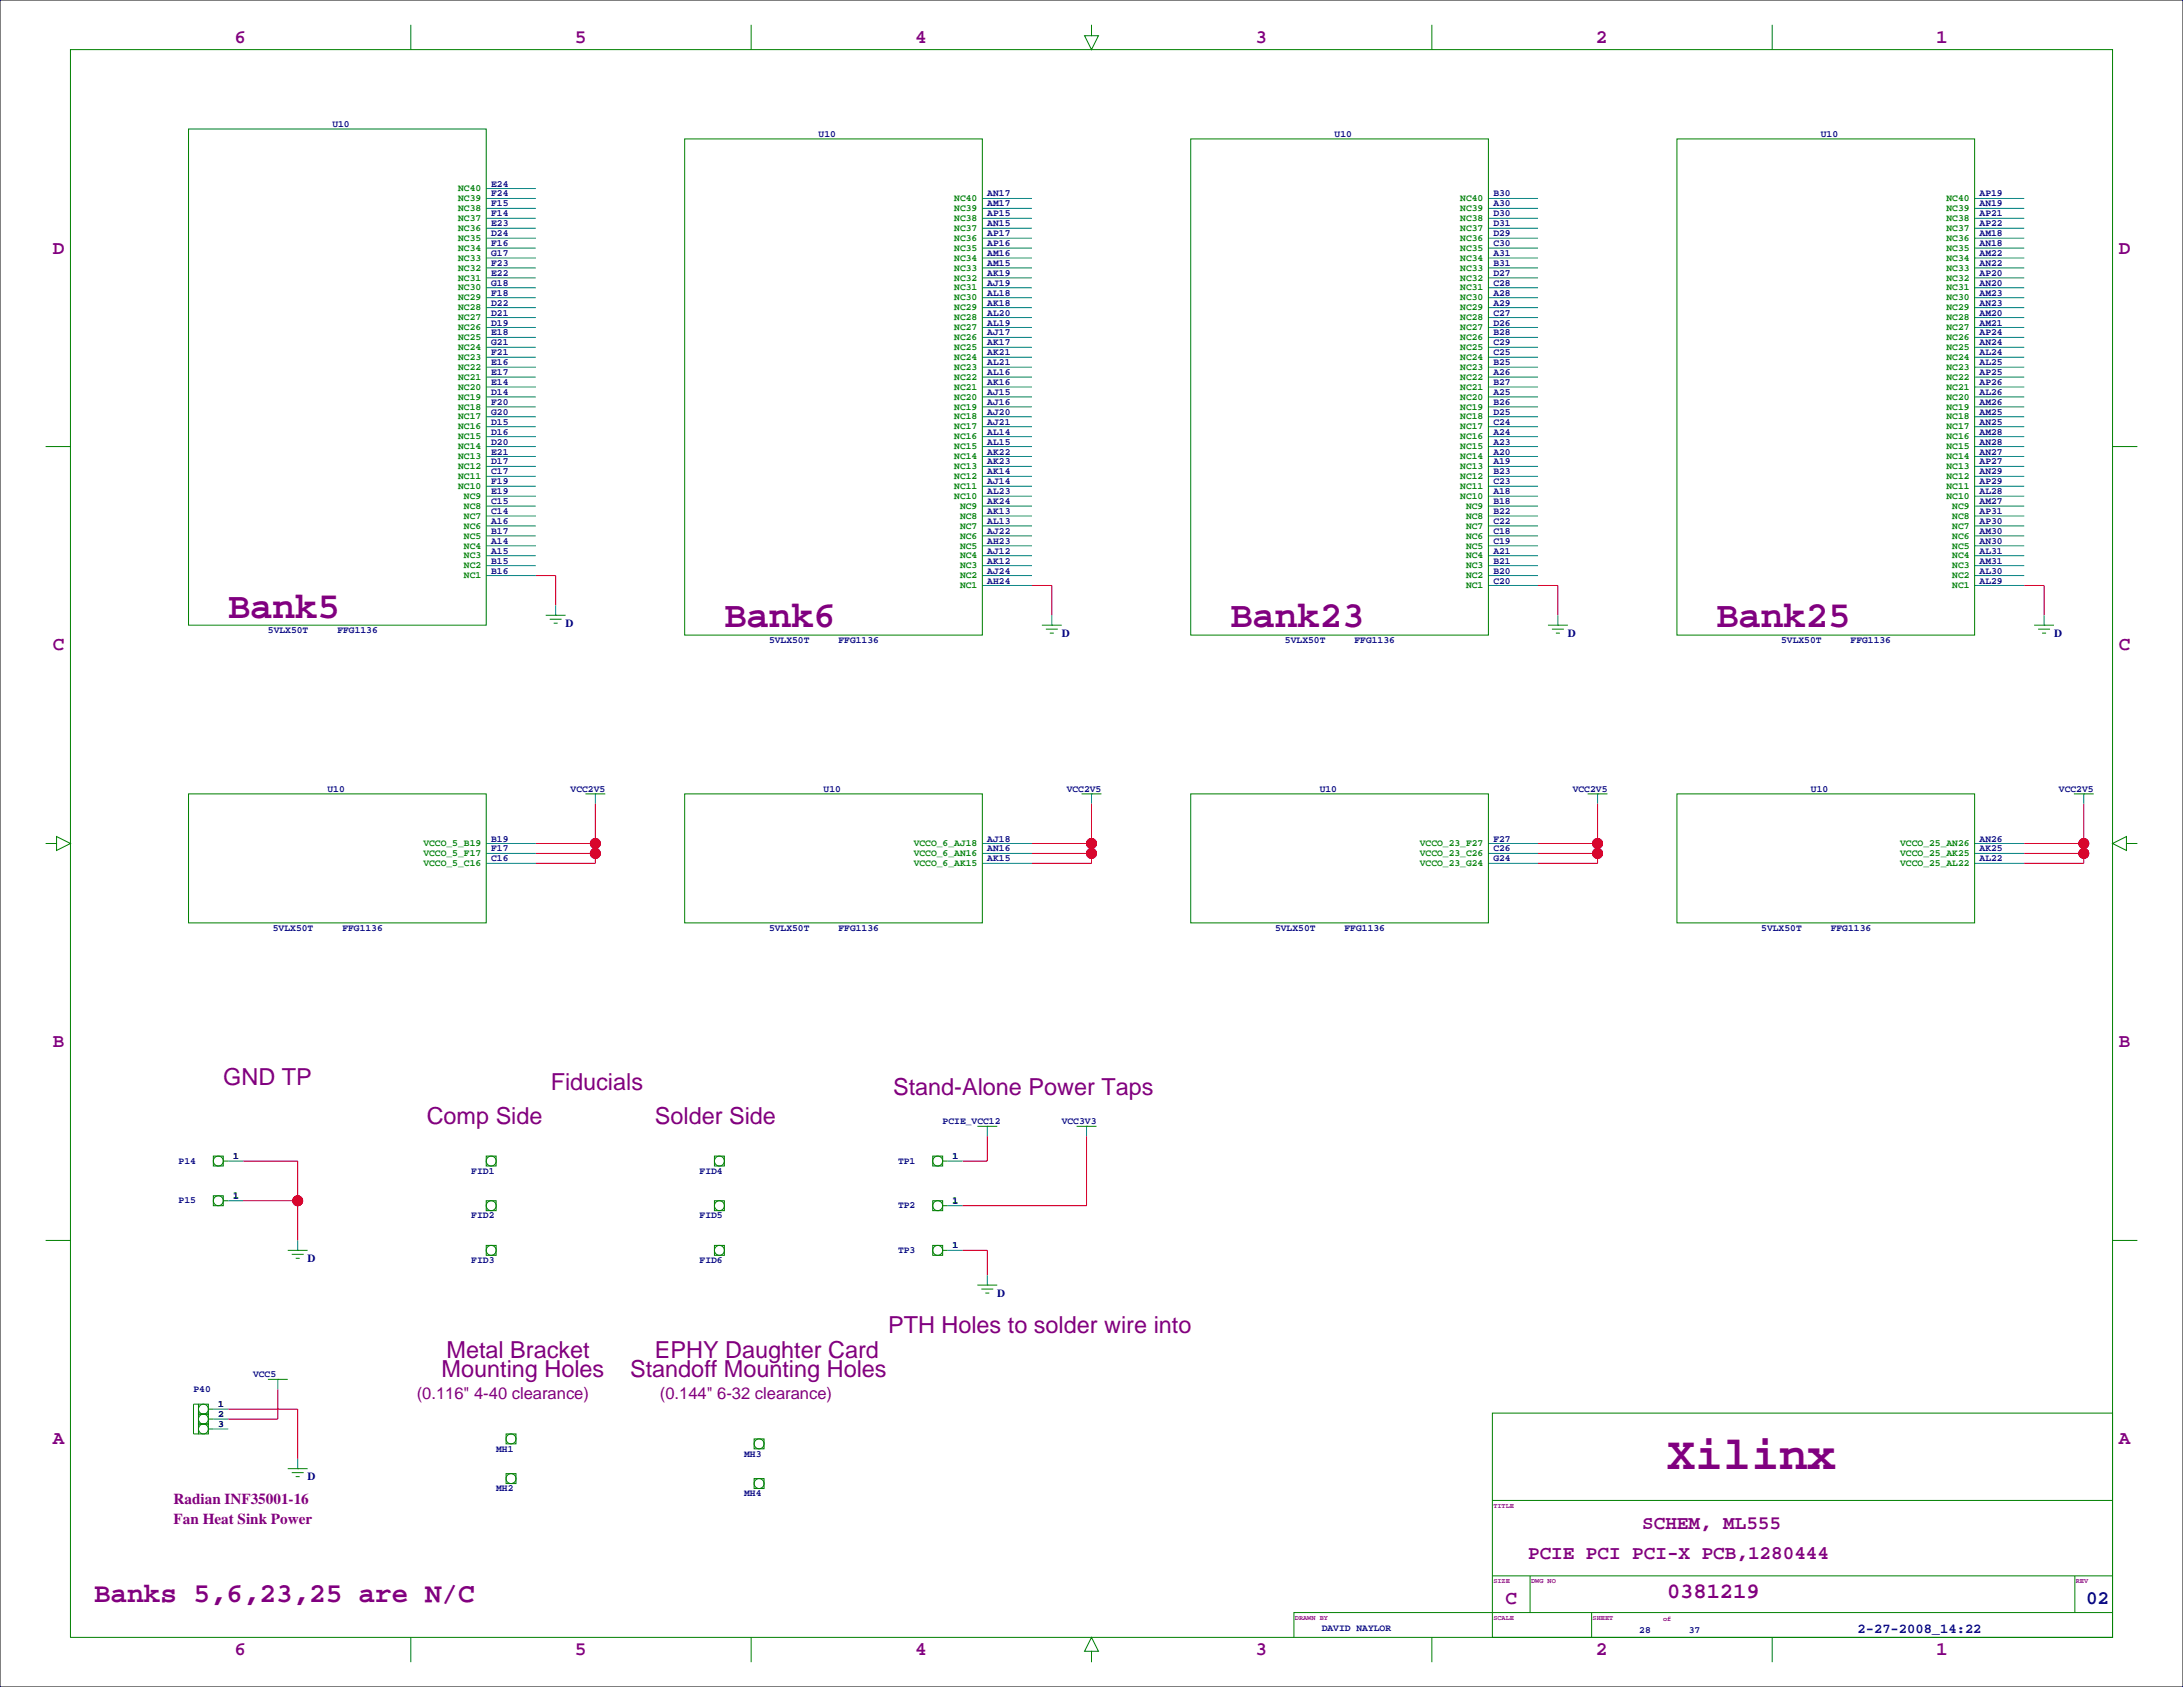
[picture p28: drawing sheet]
<svg xmlns="http://www.w3.org/2000/svg" width="559mm" height="432mm" viewBox="0 0 559 432" stroke-linecap="round" stroke-linejoin="round" font-family="sans-serif">
<defs><g id="words">
<text font-size="12" fill="#800080" x="426.7" y="376">Xilinx</text>
<g font-size="9.5" fill="#800080">
<text x="58.4" y="158.1">Bank5</text>
<text x="185.4" y="160.6">Bank6</text>
<text x="315" y="160.6">Bank23</text>
<text x="439.4" y="160.6">Bank25</text>
</g>
<text font-size="7.1" fill="#800080" x="24.1" y="410">Banks 5,6,23,25 are N/C</text>
<g font-size="6" fill="#800080">
<text x="57.1" y="277.6">GND TP</text>
<text x="141" y="278.9">Fiducials</text>
<text x="228.6" y="280.2">Stand-Alone Power Taps</text>
<text x="109.2" y="287.8">Comp Side</text>
<text x="167.6" y="287.8">Solder Side</text>
<text x="227.3" y="341.1">PTH Holes to solder wire into</text>
<text x="114.3" y="347.5">Metal Bracket</text>
<text x="167.6" y="347.5">EPHY Daughter Card</text>
<text x="113" y="352.5">Mounting Holes</text>
<text x="161.3" y="352.5">Standoff Mounting Holes</text>
</g>
<text font-size="5.6" fill="#800080" x="426.7" y="409.1">0381219</text>
<g font-size="4.9" fill="#800080">
<text x="60" y="11">6</text>
<text x="147.1" y="11">5</text>
<text x="234.2" y="11">4</text>
<text x="321.4" y="11">3</text>
<text x="408.5" y="11">2</text>
<text x="495.6" y="11">1</text>
<text x="13.5" y="64.9">D</text>
<text x="542.3" y="64.9">D</text>
<text x="13.5" y="166.5">C</text>
<text x="542.3" y="166.5">C</text>
<text x="13.5" y="268.1">B</text>
<text x="542.3" y="268.1">B</text>
<text x="13.5" y="369.7">A</text>
<text x="542.3" y="369.7">A</text>
<text x="420.4" y="391.4">SCHEM, ML555</text>
<text x="391.2" y="399">PCIE PCI PCI-X PCB,1280444</text>
<text x="385.4" y="410.6">C</text>
<text x="60" y="423.5">6</text>
<text x="147.1" y="423.5">5</text>
<text x="234.2" y="423.5">4</text>
<text x="321.4" y="423.5">3</text>
<text x="408.5" y="423.5">2</text>
<text x="495.6" y="423.5">1</text>
</g>
<text font-size="4.9" fill="#000080" x="534" y="410.6">02</text>
<g font-size="4.2" fill="#800080">
<text x="106.7" y="358.1">(0.116&quot; 4-40 clearance)</text>
<text x="168.9" y="358.1">(0.144&quot; 6-32 clearance)</text>
</g>
<g font-size="3.9" fill="#800080">
<text x="44.4" y="384.9">Radian INF35001-16</text>
<text x="44.4" y="390">Fan Heat Sink Power</text>
</g>
<text font-size="3.5" fill="#000080" x="475.5" y="417.9">2-27-2008_14:22</text>
<g font-size="2.8" fill="#000080">
<text x="144.8" y="160.5">D</text>
<text x="271.8" y="163">D</text>
<text x="401.3" y="163">D</text>
<text x="525.8" y="163">D</text>
<text x="78.7" y="323">D</text>
<text x="255.3" y="331.9">D</text>
<text x="78.7" y="378.9">D</text>
</g>
<g font-size="2.5" fill="#000080">
<text x="85.1" y="32.5">U10</text>
<text x="209.5" y="35.1">U10</text>
<text x="341.6" y="35.1">U10</text>
<text x="466.1" y="35.1">U10</text>
<text x="125.7" y="47.8">E24</text>
<text x="125.7" y="52.8">F15</text>
<text x="125.7" y="50.3">F24</text>
<text x="252.7" y="52.8">AM17</text>
<text x="252.7" y="50.3">AN17</text>
<text x="382.3" y="50.3">B30</text>
<text x="382.3" y="52.8">A30</text>
<text x="506.7" y="52.8">AN19</text>
<text x="506.7" y="50.3">AP19</text>
<text x="125.7" y="57.9">E23</text>
<text x="125.7" y="55.4">F14</text>
<text x="252.7" y="57.9">AN15</text>
<text x="252.7" y="55.4">AP15</text>
<text x="382.3" y="55.4">D30</text>
<text x="382.3" y="57.9">D31</text>
<text x="506.7" y="57.9">AP22</text>
<text x="506.7" y="55.4">AP21</text>
<text x="125.7" y="65.5">G17</text>
<text x="125.7" y="63">F16</text>
<text x="125.7" y="60.5">D24</text>
<text x="252.7" y="65.5">AM16</text>
<text x="252.7" y="63">AP16</text>
<text x="252.7" y="60.5">AP17</text>
<text x="382.3" y="65.5">A31</text>
<text x="382.3" y="60.5">D29</text>
<text x="382.3" y="63">C30</text>
<text x="506.7" y="65.5">AM22</text>
<text x="506.7" y="63">AN18</text>
<text x="506.7" y="60.5">AM18</text>
<text x="125.7" y="70.6">E22</text>
<text x="125.7" y="68.1">F23</text>
<text x="252.7" y="70.6">AK19</text>
<text x="252.7" y="68.1">AM15</text>
<text x="382.3" y="70.6">D27</text>
<text x="382.3" y="68.1">B31</text>
<text x="506.7" y="70.6">AP20</text>
<text x="506.7" y="68.1">AN22</text>
<text x="125.7" y="75.7">F18</text>
<text x="125.7" y="73.2">G18</text>
<text x="252.7" y="75.7">AL18</text>
<text x="252.7" y="73.2">AJ19</text>
<text x="382.3" y="75.7">A28</text>
<text x="382.3" y="73.2">C28</text>
<text x="506.7" y="75.7">AM23</text>
<text x="506.7" y="73.2">AN20</text>
<text x="125.7" y="83.3">D19</text>
<text x="125.7" y="80.8">D21</text>
<text x="125.7" y="78.2">D22</text>
<text x="252.7" y="83.3">AL19</text>
<text x="252.7" y="80.8">AL20</text>
<text x="252.7" y="78.2">AK18</text>
<text x="382.3" y="80.8">C27</text>
<text x="382.3" y="83.3">D26</text>
<text x="382.3" y="78.2">A29</text>
<text x="506.7" y="83.3">AM21</text>
<text x="506.7" y="80.8">AM20</text>
<text x="506.7" y="78.2">AN23</text>
<text x="125.7" y="88.4">G21</text>
<text x="125.7" y="85.9">E18</text>
<text x="252.7" y="88.4">AK17</text>
<text x="252.7" y="85.9">AJ17</text>
<text x="382.3" y="85.9">B28</text>
<text x="382.3" y="88.4">C29</text>
<text x="506.7" y="88.4">AN24</text>
<text x="506.7" y="85.9">AP24</text>
<text x="125.7" y="93.5">E16</text>
<text x="125.7" y="90.9">F21</text>
<text x="252.7" y="93.5">AL21</text>
<text x="252.7" y="90.9">AK21</text>
<text x="382.3" y="90.9">C25</text>
<text x="382.3" y="93.5">B25</text>
<text x="506.7" y="93.5">AL25</text>
<text x="506.7" y="90.9">AL24</text>
<text x="125.7" y="101.1">D14</text>
<text x="125.7" y="98.6">E14</text>
<text x="125.7" y="96">E17</text>
<text x="252.7" y="101.1">AJ15</text>
<text x="252.7" y="98.6">AK16</text>
<text x="252.7" y="96">AL16</text>
<text x="382.3" y="96">A26</text>
<text x="382.3" y="98.6">B27</text>
<text x="382.3" y="101.1">A25</text>
<text x="506.7" y="101.1">AL26</text>
<text x="506.7" y="98.6">AP26</text>
<text x="506.7" y="96">AP25</text>
<text x="125.7" y="106.2">G20</text>
<text x="125.7" y="103.6">F20</text>
<text x="252.7" y="106.2">AJ20</text>
<text x="252.7" y="103.6">AJ16</text>
<text x="382.3" y="106.2">D25</text>
<text x="382.3" y="103.6">B26</text>
<text x="506.7" y="106.2">AM25</text>
<text x="506.7" y="103.6">AM26</text>
<text x="125.7" y="113.8">D20</text>
<text x="125.7" y="111.3">D16</text>
<text x="125.7" y="108.7">D15</text>
<text x="252.7" y="113.8">AL15</text>
<text x="252.7" y="111.3">AL14</text>
<text x="252.7" y="108.7">AJ21</text>
<text x="382.3" y="111.3">A24</text>
<text x="382.3" y="113.8">A23</text>
<text x="382.3" y="108.7">C24</text>
<text x="506.7" y="113.8">AN28</text>
<text x="506.7" y="111.3">AM28</text>
<text x="506.7" y="108.7">AN25</text>
<text x="125.7" y="118.9">D17</text>
<text x="125.7" y="116.3">E21</text>
<text x="252.7" y="118.9">AK23</text>
<text x="252.7" y="116.3">AK22</text>
<text x="382.3" y="116.3">A20</text>
<text x="382.3" y="118.9">A19</text>
<text x="506.7" y="118.9">AP27</text>
<text x="506.7" y="116.3">AN27</text>
<text x="125.7" y="124">F19</text>
<text x="125.7" y="121.4">C17</text>
<text x="252.7" y="124">AJ14</text>
<text x="252.7" y="121.4">AK14</text>
<text x="382.3" y="121.4">B23</text>
<text x="382.3" y="124">C23</text>
<text x="506.7" y="124">AP29</text>
<text x="506.7" y="121.4">AN29</text>
<text x="125.7" y="131.6">C14</text>
<text x="125.7" y="129">C15</text>
<text x="125.7" y="126.5">E19</text>
<text x="252.7" y="131.6">AK13</text>
<text x="252.7" y="129">AK24</text>
<text x="252.7" y="126.5">AL23</text>
<text x="382.3" y="131.6">B22</text>
<text x="382.3" y="126.5">A18</text>
<text x="382.3" y="129">B18</text>
<text x="506.7" y="131.6">AP31</text>
<text x="506.7" y="129">AM27</text>
<text x="506.7" y="126.5">AL28</text>
<text x="125.7" y="136.7">B17</text>
<text x="125.7" y="134.1">A16</text>
<text x="252.7" y="136.7">AJ22</text>
<text x="252.7" y="134.1">AL13</text>
<text x="382.3" y="136.7">C18</text>
<text x="382.3" y="134.1">C22</text>
<text x="506.7" y="136.7">AM30</text>
<text x="506.7" y="134.1">AP30</text>
<text x="125.7" y="141.7">A15</text>
<text x="125.7" y="139.2">A14</text>
<text x="252.7" y="141.7">AJ12</text>
<text x="252.7" y="139.2">AH23</text>
<text x="382.3" y="141.7">A21</text>
<text x="382.3" y="139.2">C19</text>
<text x="506.7" y="141.7">AL31</text>
<text x="506.7" y="139.2">AN30</text>
<text x="125.7" y="146.8">B16</text>
<text x="125.7" y="144.3">B15</text>
<text x="252.7" y="149.4">AH24</text>
<text x="252.7" y="146.8">AJ24</text>
<text x="252.7" y="144.3">AK12</text>
<text x="382.3" y="146.8">B20</text>
<text x="382.3" y="149.4">C20</text>
<text x="382.3" y="144.3">B21</text>
<text x="506.7" y="149.4">AL29</text>
<text x="506.7" y="146.8">AL30</text>
<text x="506.7" y="144.3">AM31</text>
<text x="68.6" y="162.1">5VLX50T</text>
<text x="86.4" y="162.1">FFG1136</text>
<text x="196.8" y="164.6">5VLX50T</text>
<text x="214.6" y="164.6">FFG1136</text>
<text x="328.9" y="164.6">5VLX50T</text>
<text x="346.7" y="164.6">FFG1136</text>
<text x="455.9" y="164.6">5VLX50T</text>
<text x="473.7" y="164.6">FFG1136</text>
<text x="83.8" y="202.7">U10</text>
<text x="146" y="202.7">VCC2V5</text>
<text x="210.8" y="202.7">U10</text>
<text x="273.1" y="202.7">VCC2V5</text>
<text x="337.8" y="202.7">U10</text>
<text x="402.6" y="202.7">VCC2V5</text>
<text x="463.5" y="202.7">U10</text>
<text x="527" y="202.7">VCC2V5</text>
<text x="125.7" y="215.4">B19</text>
<text x="252.7" y="215.4">AJ18</text>
<text x="382.3" y="215.4">F27</text>
<text x="506.7" y="215.4">AN26</text>
<text x="125.7" y="220.5">C16</text>
<text x="125.7" y="217.9">F17</text>
<text x="252.7" y="220.5">AK15</text>
<text x="252.7" y="217.9">AN16</text>
<text x="382.3" y="220.5">G24</text>
<text x="382.3" y="217.9">C26</text>
<text x="506.7" y="220.5">AL22</text>
<text x="506.7" y="217.9">AK25</text>
<text x="69.8" y="238.3">5VLX50T</text>
<text x="87.6" y="238.3">FFG1136</text>
<text x="196.8" y="238.3">5VLX50T</text>
<text x="214.6" y="238.3">FFG1136</text>
<text x="326.4" y="238.3">5VLX50T</text>
<text x="344.2" y="238.3">FFG1136</text>
<text x="450.8" y="238.3">5VLX50T</text>
<text x="468.6" y="238.3">FFG1136</text>
<text x="241.3" y="287.8">PCIE_VCC12</text>
<text x="271.8" y="287.8">VCC3V3</text>
<text x="45.7" y="297.9">P14</text>
<text x="229.9" y="297.9">TP1</text>
<text x="120.6" y="300.4">FID1</text>
<text x="179.1" y="300.4">FID4</text>
<text x="45.7" y="308">P15</text>
<text x="120.6" y="311.8">FID2</text>
<text x="179.1" y="311.8">FID5</text>
<text x="229.9" y="309.3">TP2</text>
<text x="120.6" y="323.3">FID3</text>
<text x="179.1" y="323.3">FID6</text>
<text x="229.9" y="320.7">TP3</text>
<text x="64.8" y="352.6">VCC5</text>
<text x="49.5" y="356.3">P40</text>
<text x="127" y="371.5">MH1</text>
<text x="190.5" y="372.8">MH3</text>
<text x="127" y="381.7">MH2</text>
<text x="190.5" y="383">MH4</text>
<text x="338.3" y="417.6">DAVID NAYLOR</text>
<text x="419.6" y="418.1">28</text>
<text x="432.3" y="418.1">37</text>
</g>
<g font-size="2.5" fill="#008000">
<text x="117.3" y="51.5">NC39</text>
<text x="117.3" y="49">NC40</text>
<text x="244.3" y="51.5">NC40</text>
<text x="373.8" y="51.5">NC40</text>
<text x="498.3" y="51.5">NC40</text>
<text x="117.3" y="59.1">NC36</text>
<text x="117.3" y="56.6">NC37</text>
<text x="117.3" y="54">NC38</text>
<text x="244.3" y="59.1">NC37</text>
<text x="244.3" y="56.6">NC38</text>
<text x="244.3" y="54">NC39</text>
<text x="373.8" y="56.6">NC38</text>
<text x="373.8" y="59.1">NC37</text>
<text x="373.8" y="54">NC39</text>
<text x="498.3" y="59.1">NC37</text>
<text x="498.3" y="56.6">NC38</text>
<text x="498.3" y="54">NC39</text>
<text x="117.3" y="64.2">NC34</text>
<text x="117.3" y="61.7">NC35</text>
<text x="244.3" y="64.2">NC35</text>
<text x="244.3" y="61.7">NC36</text>
<text x="373.8" y="61.7">NC36</text>
<text x="373.8" y="64.2">NC35</text>
<text x="498.3" y="64.2">NC35</text>
<text x="498.3" y="61.7">NC36</text>
<text x="117.3" y="71.8">NC31</text>
<text x="117.3" y="69.3">NC32</text>
<text x="117.3" y="66.7">NC33</text>
<text x="244.3" y="71.8">NC32</text>
<text x="244.3" y="69.3">NC33</text>
<text x="244.3" y="66.7">NC34</text>
<text x="373.8" y="71.8">NC32</text>
<text x="373.8" y="66.7">NC34</text>
<text x="373.8" y="69.3">NC33</text>
<text x="498.3" y="71.8">NC32</text>
<text x="498.3" y="69.3">NC33</text>
<text x="498.3" y="66.7">NC34</text>
<text x="117.3" y="76.9">NC29</text>
<text x="117.3" y="74.4">NC30</text>
<text x="244.3" y="76.9">NC30</text>
<text x="244.3" y="74.4">NC31</text>
<text x="373.8" y="76.9">NC30</text>
<text x="373.8" y="74.4">NC31</text>
<text x="498.3" y="76.9">NC30</text>
<text x="498.3" y="74.4">NC31</text>
<text x="117.3" y="82">NC27</text>
<text x="117.3" y="79.4">NC28</text>
<text x="244.3" y="82">NC28</text>
<text x="244.3" y="79.4">NC29</text>
<text x="373.8" y="82">NC28</text>
<text x="373.8" y="79.4">NC29</text>
<text x="498.3" y="82">NC28</text>
<text x="498.3" y="79.4">NC29</text>
<text x="117.3" y="89.6">NC24</text>
<text x="117.3" y="87.1">NC25</text>
<text x="117.3" y="84.5">NC26</text>
<text x="244.3" y="89.6">NC25</text>
<text x="244.3" y="87.1">NC26</text>
<text x="244.3" y="84.5">NC27</text>
<text x="373.8" y="87.1">NC26</text>
<text x="373.8" y="89.6">NC25</text>
<text x="373.8" y="84.5">NC27</text>
<text x="498.3" y="89.6">NC25</text>
<text x="498.3" y="87.1">NC26</text>
<text x="498.3" y="84.5">NC27</text>
<text x="117.3" y="94.7">NC22</text>
<text x="117.3" y="92.1">NC23</text>
<text x="244.3" y="94.7">NC23</text>
<text x="244.3" y="92.1">NC24</text>
<text x="373.8" y="92.1">NC24</text>
<text x="373.8" y="94.7">NC23</text>
<text x="498.3" y="94.7">NC23</text>
<text x="498.3" y="92.1">NC24</text>
<text x="117.3" y="99.8">NC20</text>
<text x="117.3" y="97.2">NC21</text>
<text x="244.3" y="99.8">NC21</text>
<text x="244.3" y="97.2">NC22</text>
<text x="373.8" y="97.2">NC22</text>
<text x="373.8" y="99.8">NC21</text>
<text x="498.3" y="99.8">NC21</text>
<text x="498.3" y="97.2">NC22</text>
<text x="117.3" y="107.4">NC17</text>
<text x="117.3" y="104.8">NC18</text>
<text x="117.3" y="102.3">NC19</text>
<text x="244.3" y="107.4">NC18</text>
<text x="244.3" y="104.8">NC19</text>
<text x="244.3" y="102.3">NC20</text>
<text x="373.8" y="107.4">NC18</text>
<text x="373.8" y="102.3">NC20</text>
<text x="373.8" y="104.8">NC19</text>
<text x="498.3" y="107.4">NC18</text>
<text x="498.3" y="104.8">NC19</text>
<text x="498.3" y="102.3">NC20</text>
<text x="117.3" y="112.5">NC15</text>
<text x="117.3" y="109.9">NC16</text>
<text x="244.3" y="112.5">NC16</text>
<text x="244.3" y="109.9">NC17</text>
<text x="373.8" y="112.5">NC16</text>
<text x="373.8" y="109.9">NC17</text>
<text x="498.3" y="112.5">NC16</text>
<text x="498.3" y="109.9">NC17</text>
<text x="117.3" y="117.5">NC13</text>
<text x="117.3" y="115">NC14</text>
<text x="244.3" y="117.5">NC14</text>
<text x="244.3" y="115">NC15</text>
<text x="373.8" y="117.5">NC14</text>
<text x="373.8" y="115">NC15</text>
<text x="498.3" y="117.5">NC14</text>
<text x="498.3" y="115">NC15</text>
<text x="117.3" y="125.2">NC10</text>
<text x="117.3" y="122.6">NC11</text>
<text x="117.3" y="120.1">NC12</text>
<text x="244.3" y="125.2">NC11</text>
<text x="244.3" y="122.6">NC12</text>
<text x="244.3" y="120.1">NC13</text>
<text x="373.8" y="122.6">NC12</text>
<text x="373.8" y="125.2">NC11</text>
<text x="373.8" y="120.1">NC13</text>
<text x="498.3" y="125.2">NC11</text>
<text x="498.3" y="122.6">NC12</text>
<text x="498.3" y="120.1">NC13</text>
<text x="118.7" y="130.2">NC8</text>
<text x="118.7" y="127.7">NC9</text>
<text x="244.3" y="127.7">NC10</text>
<text x="245.7" y="130.2">NC9</text>
<text x="373.8" y="127.7">NC10</text>
<text x="375.3" y="130.2">NC9</text>
<text x="498.3" y="127.7">NC10</text>
<text x="499.7" y="130.2">NC9</text>
<text x="118.7" y="137.9">NC5</text>
<text x="118.7" y="135.3">NC6</text>
<text x="118.7" y="132.8">NC7</text>
<text x="245.7" y="137.9">NC6</text>
<text x="245.7" y="135.3">NC7</text>
<text x="245.7" y="132.8">NC8</text>
<text x="375.3" y="137.9">NC6</text>
<text x="375.3" y="132.8">NC8</text>
<text x="375.3" y="135.3">NC7</text>
<text x="499.7" y="137.9">NC6</text>
<text x="499.7" y="135.3">NC7</text>
<text x="499.7" y="132.8">NC8</text>
<text x="118.7" y="142.9">NC3</text>
<text x="118.7" y="140.4">NC4</text>
<text x="245.7" y="142.9">NC4</text>
<text x="245.7" y="140.4">NC5</text>
<text x="375.3" y="142.9">NC4</text>
<text x="375.3" y="140.4">NC5</text>
<text x="499.7" y="142.9">NC4</text>
<text x="499.7" y="140.4">NC5</text>
<text x="118.7" y="148">NC1</text>
<text x="118.7" y="145.5">NC2</text>
<text x="245.7" y="148">NC2</text>
<text x="245.7" y="145.5">NC3</text>
<text x="375.3" y="148">NC2</text>
<text x="375.3" y="145.5">NC3</text>
<text x="499.7" y="148">NC2</text>
<text x="499.7" y="145.5">NC3</text>
<text x="245.7" y="150.6">NC1</text>
<text x="375.3" y="150.6">NC1</text>
<text x="499.7" y="150.6">NC1</text>
<text x="108.4" y="221.7">VCCO_5_C16</text>
<text x="108.4" y="219.1">VCCO_5_F17</text>
<text x="108.4" y="216.6">VCCO_5_B19</text>
<text x="233.9" y="221.7">VCCO_6_AK15</text>
<text x="233.9" y="219.1">VCCO_6_AN16</text>
<text x="233.9" y="216.6">VCCO_6_AJ18</text>
<text x="363.4" y="221.7">VCCO_23_G24</text>
<text x="363.4" y="219.1">VCCO_23_C26</text>
<text x="363.4" y="216.6">VCCO_23_F27</text>
<text x="486.4" y="221.7">VCCO_25_AL22</text>
<text x="486.4" y="219.1">VCCO_25_AK25</text>
<text x="486.4" y="216.6">VCCO_25_AN26</text>
<text x="59.7" y="296.6">1</text>
<text x="243.8" y="296.6">1</text>
<text x="59.7" y="306.8">1</text>
<text x="243.8" y="308">1</text>
<text x="243.8" y="319.5">1</text>
<text x="55.9" y="360.1">1</text>
<text x="55.9" y="362.6">2</text>
<text x="55.9" y="365.2">3</text>
</g>
<g font-size="1.8" fill="#800080">
<text x="382.3" y="386">TITLE</text>
<text x="382.3" y="405.3">SIZE</text>
<text x="391.9" y="405.3">DWG NO</text>
<text x="531.4" y="405.3">REV</text>
<text x="331.5" y="414.7">DRAWN BY</text>
<text x="382.3" y="414.7">SCALE</text>
<text x="407.7" y="414.7">SHEET</text>
<text x="425.7" y="414.9">of</text>
</g>
</g></defs>
<path d="M0 0h558.8v431.8h-558.8z" fill="none" stroke="#000" stroke-width=".26"/>
<g fill="none" stroke="#f00" stroke-width=".26">
<path d="M137.2 147.3h5v7.6M264.2 149.9h5v7.6M393.7 149.9h5.1v7.6M518.2 149.9h5v7.6M137.2 215.9h15.2M137.2 218.4h15.2M152.4 205.7v15.3h-15.2M264.2 215.9h15.2M264.2 218.4h15.2M279.4 205.7v15.3h-15.2M393.7 215.9h15.2M393.7 218.4h15.2"/>
<path d="M408.9 205.7v15.3h-15.2M518.2 215.9h15.2M518.2 218.4h15.2M533.4 205.7v15.3h-15.2M62.2 297.2h14v20.3M252.7 290.8v6.4h-6.3M278.1 290.8v17.8h-31.7M62.2 307.3h14M246.4 320h6.3v6.4M71.1 355.6v7.6h-12.7M58.4 360.7h17.8v12.7"/>
<circle cx="152.4" cy="218.4" r="1.27"/>
<circle cx="152.4" cy="215.9" r="1.27"/>
<circle cx="279.4" cy="218.4" r="1.27"/>
<circle cx="279.4" cy="215.9" r="1.27"/>
<circle cx="408.9" cy="218.4" r="1.27"/>
<circle cx="408.9" cy="215.9" r="1.27"/>
<circle cx="533.4" cy="218.4" r="1.27"/>
<circle cx="533.4" cy="215.9" r="1.27"/>
<circle cx="76.2" cy="307.3" r="1.27"/>
</g>
<g fill="none" stroke="#008080" stroke-width=".26">
<path d="M124.5 58.4h12.7M124.5 55.9h12.7M124.5 53.3h12.7M124.5 50.8h12.7M124.5 48.3h12.7M251.5 58.4h12.7M251.5 55.9h12.7M251.5 53.3h12.7M251.5 50.8h12.7M381 58.4h12.7M381 55.9h12.7M381 53.3h12.7"/>
<path d="M381 50.8h12.7M505.5 58.4h12.7M505.5 55.9h12.7M505.5 53.3h12.7M505.5 50.8h12.7M124.5 78.7h12.7M124.5 76.2h12.7M124.5 73.7h12.7M124.5 71.1h12.7M124.5 68.6h12.7M124.5 66h12.7M124.5 63.5h12.7"/>
<path d="M124.5 61h12.7M251.5 78.7h12.7M251.5 76.2h12.7M251.5 73.7h12.7M251.5 71.1h12.7M251.5 68.6h12.7M251.5 66h12.7M251.5 63.5h12.7M251.5 61h12.7M381 78.7h12.7M381 76.2h12.7M381 73.7h12.7"/>
<path d="M381 71.1h12.7M381 68.6h12.7M381 66h12.7M381 63.5h12.7M381 61h12.7M505.5 78.7h12.7M505.5 76.2h12.7M505.5 73.7h12.7M505.5 71.1h12.7M505.5 68.6h12.7M505.5 66h12.7M505.5 63.5h12.7"/>
<path d="M505.5 61h12.7M124.5 99.1h12.7M124.5 96.5h12.7M124.5 94h12.7M124.5 91.4h12.7M124.5 88.9h12.7M124.5 86.4h12.7M124.5 83.8h12.7M124.5 81.3h12.7M251.5 99.1h12.7M251.5 96.5h12.7M251.5 94h12.7"/>
<path d="M251.5 91.4h12.7M251.5 88.9h12.7M251.5 86.4h12.7M251.5 83.8h12.7M251.5 81.3h12.7M381 99.1h12.7M381 96.5h12.7M381 94h12.7M381 91.4h12.7M381 88.9h12.7M381 86.4h12.7M381 83.8h12.7"/>
<path d="M381 81.3h12.7M505.5 99.1h12.7M505.5 96.5h12.7M505.5 94h12.7M505.5 91.4h12.7M505.5 88.9h12.7M505.5 86.4h12.7M505.5 83.8h12.7M505.5 81.3h12.7M124.5 119.4h12.7M124.5 116.8h12.7M124.5 114.3h12.7"/>
<path d="M124.5 111.8h12.7M124.5 109.2h12.7M124.5 106.7h12.7M124.5 104.1h12.7M124.5 101.6h12.7M251.5 119.4h12.7M251.5 116.8h12.7M251.5 114.3h12.7M251.5 111.8h12.7M251.5 109.2h12.7M251.5 106.7h12.7M251.5 104.1h12.7"/>
<path d="M251.5 101.6h12.7M381 119.4h12.7M381 116.8h12.7M381 114.3h12.7M381 111.8h12.7M381 109.2h12.7M381 106.7h12.7M381 104.1h12.7M381 101.6h12.7M505.5 119.4h12.7M505.5 116.8h12.7M505.5 114.3h12.7"/>
<path d="M505.5 111.8h12.7M505.5 109.2h12.7M505.5 106.7h12.7M505.5 104.1h12.7M505.5 101.6h12.7M124.5 139.7h12.7M124.5 137.2h12.7M124.5 134.6h12.7M124.5 132.1h12.7M124.5 129.5h12.7M124.5 127h12.7M124.5 124.5h12.7"/>
<path d="M124.5 121.9h12.7M251.5 139.7h12.7M251.5 137.2h12.7M251.5 134.6h12.7M251.5 132.1h12.7M251.5 129.5h12.7M251.5 127h12.7M251.5 124.5h12.7M251.5 121.9h12.7M381 139.7h12.7M381 137.2h12.7M381 134.6h12.7"/>
<path d="M381 132.1h12.7M381 129.5h12.7M381 127h12.7M381 124.5h12.7M381 121.9h12.7M505.5 139.7h12.7M505.5 137.2h12.7M505.5 134.6h12.7M505.5 132.1h12.7M505.5 129.5h12.7M505.5 127h12.7M505.5 124.5h12.7"/>
<path d="M505.5 121.9h12.7M124.5 147.3h12.7M124.5 144.8h12.7M124.5 142.2h12.7M142.2 154.9v2.6M251.5 147.3h12.7M251.5 144.8h12.7M251.5 142.2h12.7M251.5 149.9h12.7M269.2 157.5v2.5M381 147.3h12.7M381 144.8h12.7"/>
<path d="M381 142.2h12.7M381 149.9h12.7M398.8 157.5v2.5M505.5 147.3h12.7M505.5 144.8h12.7M505.5 142.2h12.7M505.5 149.9h12.7M523.2 157.5v2.5M124.5 218.4h12.7M124.5 215.9h12.7M152.4 203.2v2.5M251.5 218.4h12.7"/>
<path d="M251.5 215.9h12.7M279.4 203.2v2.5M381 218.4h12.7M381 215.9h12.7M408.9 203.2v2.5M505.5 218.4h12.7M505.5 215.9h12.7M533.4 203.2v2.5M124.5 221h12.7M251.5 221h12.7M381 221h12.7M505.5 221h12.7"/>
<path d="M58.4 297.2h3.8M242.6 297.2h3.8M252.7 288.3v2.5M278.1 288.3v2.5M58.4 307.3h3.8M76.2 317.5v2.5M242.6 308.6h3.8M242.6 320h3.8M252.7 326.4v2.5M71.1 353.1v2.5M54.6 360.7h3.8M54.6 363.2h3.8"/>
<path d="M54.6 365.8h3.8M76.2 373.4v2.5"/>
</g>
<g fill="none" stroke="#008000" stroke-width=".26">
<path d="M18 12.7h522.8v406.4h-522.8zM105.2 6.3v6.4M192.3 6.3v6.4M279.4 6.3v2.8h1.8l-1.8 3.6-1.8-3.6h1.8M366.5 6.3v6.4M453.6 6.3v6.4M48.3 33h76.2v127h-76.2zM175.3 35.6h76.2v127h-76.2zM304.8 35.6h76.2v127h-76.2zM429.3 35.6h76.2v127h-76.2zM11.7 114.3h6.3M540.8 114.3h6.3"/>
<path d="M139.7 157.5h5.1M140.7 158.5h3.1M141.7 159.5h1M142.2 157.5h.1M266.7 160h5.1M267.7 161h3.1M268.7 162.1h1M269.2 160h.1M396.2 160h5.1M397.3 161h3M398.3 162.1h1M398.8 160h.1"/>
<path d="M520.7 160h5.1M521.7 161h3.1M522.7 162.1h1M523.2 160h.1M11.7 215.9h2.8v-1.8l3.5 1.8-3.5 1.8v-1.8M48.3 203.2h76.2v33h-76.2zM149.9 203.2h5M152.4 203.2h.1M175.3 203.2h76.2v33h-76.2zM276.9 203.2h5M279.4 203.2h.1M304.8 203.2h76.2v33h-76.2z"/>
<path d="M406.4 203.2h5.1M408.9 203.2h.1M429.3 203.2h76.2v33h-76.2zM530.9 203.2h5M533.4 203.2h.1M544.3 215.9v-1.8l-3.5 1.8 3.5 1.8v-1.8h2.8M54.6 295.9h2.5v2.5h-2.5zM57.1 297.2h1.3M124.5 295.9h2.5v2.5h-2.5zM182.9 295.9h2.5v2.5h-2.5zM238.8 295.9h2.5v2.5h-2.5zM241.3 297.2h1.3"/>
<path d="M250.2 288.3h5.1M252.7 288.3h.1M275.6 288.3h5.1M278.1 288.3h.1M11.7 317.5h6.3M54.6 306.1h2.5v2.5h-2.5zM57.1 307.3h1.3M124.5 307.3h2.5v2.6h-2.5zM124.5 318.8h2.5v2.5h-2.5zM182.9 307.3h2.5v2.6h-2.5zM182.9 318.8h2.5v2.5h-2.5zM238.8 307.3h2.5v2.6h-2.5z"/>
<path d="M238.8 318.8h2.5v2.5h-2.5zM241.3 308.6h1.3M540.8 317.5h6.3M73.7 320h5M74.7 321.1h3M75.7 322.1h1M76.2 320h.1M241.3 320h1.3M250.2 328.9h5.1M251.2 329.9h3.1M252.2 331h1M252.7 328.9h.1"/>
<path d="M50.8 359.4h2.5v2.5h-2.5zM50.8 359.4h-1.3v7.6h1.3M68.6 353.1h5.1M71.1 353.1h.1M50.8 364.5h2.5v2.5h-2.5zM50.8 361.9h2.5v2.6h-2.5zM53.3 365.8h1.3M53.3 363.2h1.3M53.3 360.7h1.3M73.7 375.9h5M74.7 376.9h3M75.7 378h1"/>
<path d="M76.2 375.9h.1M129.5 377.2h2.6v2.5h-2.6zM129.5 367h2.6v2.6h-2.6zM193 378.5h2.6v2.5h-2.6zM193 368.3h2.6v2.5h-2.6zM382 361.7h158.8v57.4h-158.8zM382 384h158.8M105.2 419.1v6.3M192.3 419.1v6.3M366.5 419.1v6.3M382 403.4h158.8M391.7 403.4v9.3"/>
<path d="M407.4 412.7v6.4M453.6 419.1v6.3M531.1 403.4v9.3M540.8 412.7h-209.6v6.4M279.4 422.7h1.8l-1.8-3.6-1.8 3.6h1.8v2.7"/>
<circle cx="55.9" cy="297.2" r="1.27"/>
<circle cx="125.7" cy="297.2" r="1.27"/>
<circle cx="184.1" cy="297.2" r="1.27"/>
<circle cx="240" cy="297.2" r="1.27"/>
<circle cx="55.9" cy="307.3" r="1.27"/>
<circle cx="125.7" cy="308.6" r="1.27"/>
<circle cx="184.1" cy="308.6" r="1.27"/>
<circle cx="240" cy="308.6" r="1.27"/>
<circle cx="125.7" cy="320" r="1.27"/>
<circle cx="184.1" cy="320" r="1.27"/>
<circle cx="240" cy="320" r="1.27"/>
<circle cx="52.1" cy="365.8" r="1.27"/>
<circle cx="52.1" cy="363.2" r="1.27"/>
<circle cx="52.1" cy="360.7" r="1.27"/>
<circle cx="130.8" cy="368.3" r="1.27"/>
<circle cx="130.8" cy="378.5" r="1.27"/>
<circle cx="194.3" cy="369.6" r="1.27"/>
<circle cx="194.3" cy="379.7" r="1.27"/>
</g>
<g fill="#f00" stroke="#f00" stroke-width=".26">
<circle cx="279.4" cy="215.9" r="1.27"/>
<circle cx="279.4" cy="218.4" r="1.27"/>
<circle cx="152.4" cy="218.4" r="1.27"/>
<circle cx="152.4" cy="215.9" r="1.27"/>
<circle cx="533.4" cy="218.4" r="1.27"/>
<circle cx="533.4" cy="215.9" r="1.27"/>
<circle cx="408.9" cy="218.4" r="1.27"/>
<circle cx="408.9" cy="215.9" r="1.27"/>
<circle cx="76.2" cy="307.3" r="1.27"/>
</g>
<use href="#words"/>
</svg>
